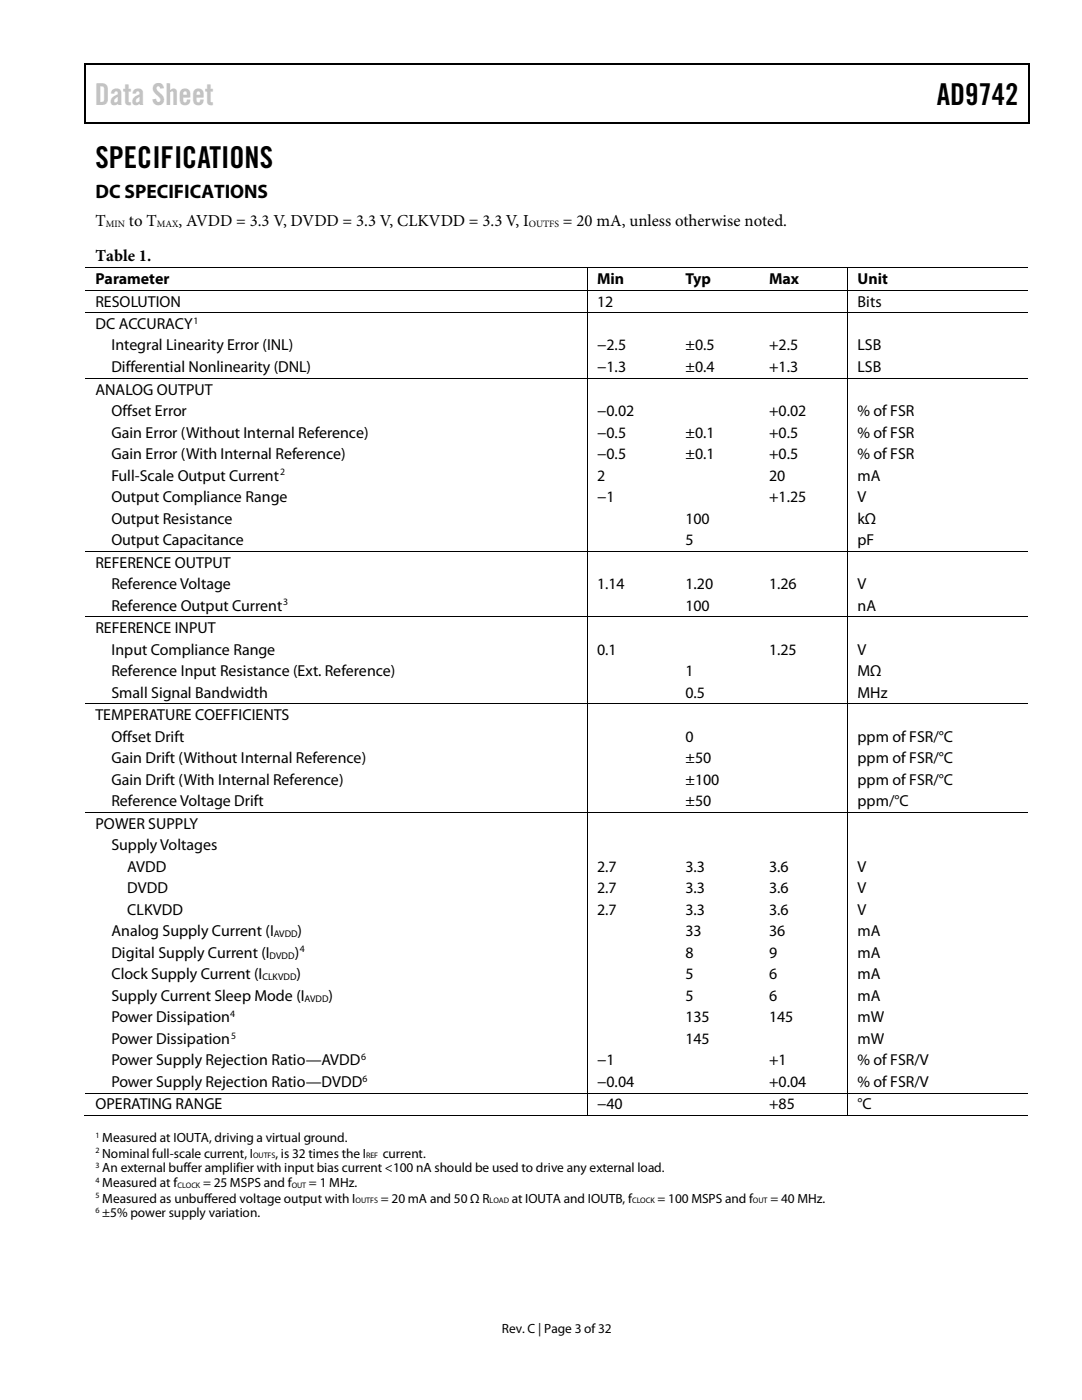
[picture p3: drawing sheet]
<svg xmlns="http://www.w3.org/2000/svg" width="216mm" height="279mm" viewBox="0 0 216 279" stroke-linecap="round" stroke-linejoin="round" font-family="sans-serif">
<defs><g id="words">
<text font-size="6" fill="#c1c1c1" x="18.9" y="20.9">Data Sheet</text>
<g font-size="6">
<text x="186.9" y="20.9">AD9742</text>
<text x="19" y="33.6">SPECIFICATIONS</text>
</g>
<text font-size="3.9" x="19" y="39.6">DC SPECIFICATIONS</text>
<g font-size="3.3">
<text x="19" y="45">T</text>
<text x="25.7" y="45">to T</text>
<text x="35.6" y="45">, AVDD = 3.3 V, DVDD = 3.3 V, CLKVDD = 3.3 V, I</text>
<text x="112.3" y="45">= 20 mA, unless otherwise noted.</text>
<text x="19.1" y="52.2">Table 1.</text>
</g>
<g font-size="3.2">
<text x="19" y="56.7">Parameter</text>
<text x="119.1" y="56.7">Min</text>
<text x="136.8" y="56.7">Typ</text>
<text x="153.5" y="56.7">Max</text>
<text x="171.1" y="56.7">Unit</text>
<text x="19" y="61.2">RESOLUTION</text>
<text x="19" y="65.7">DC ACCURACY</text>
<text x="119.1" y="61.2">12</text>
<text x="171.1" y="61.2">Bits</text>
<text x="22.2" y="69.9">Integral Linearity Error (INL)</text>
<text x="119.1" y="69.9">−2.5</text>
<text x="136.8" y="69.9">±0.5</text>
<text x="153.5" y="69.9">+2.5</text>
<text x="171.1" y="69.9">LSB</text>
<text x="22.2" y="74.3">Differential Nonlinearity (DNL)</text>
<text x="119.1" y="74.3">−1.3</text>
<text x="136.8" y="74.3">±0.4</text>
<text x="153.5" y="74.3">+1.3</text>
<text x="171.1" y="74.3">LSB</text>
<text x="19" y="78.7">ANALOG OUTPUT</text>
<text x="22.2" y="83">Offset Error</text>
<text x="119.1" y="83">−0.02</text>
<text x="153.5" y="83">+0.02</text>
<text x="171.1" y="83">% of FSR</text>
<text x="22.2" y="87.3">Gain Error (Without Internal Reference)</text>
<text x="119.1" y="87.3">−0.5</text>
<text x="136.8" y="87.3">±0.1</text>
<text x="153.5" y="87.3">+0.5</text>
<text x="171.1" y="87.3">% of FSR</text>
<text x="22.2" y="91.6">Gain Error (With Internal Reference)</text>
<text x="22.2" y="95.9">Full-Scale Output Current</text>
<text x="119.1" y="91.6">−0.5</text>
<text x="119.1" y="95.9">2</text>
<text x="136.8" y="91.6">±0.1</text>
<text x="153.5" y="91.6">+0.5</text>
<text x="153.5" y="95.9">20</text>
<text x="171.1" y="91.6">% of FSR</text>
<text x="171.1" y="95.9">mA</text>
<text x="22.2" y="100.2">Output Compliance Range</text>
<text x="119.1" y="100.2">−1</text>
<text x="153.5" y="100.2">+1.25</text>
<text x="171.1" y="100.2">V</text>
<text x="22.2" y="104.5">Output Resistance</text>
<text x="136.8" y="104.5">100</text>
<text x="171.1" y="104.5">kΩ</text>
<text x="19" y="113.3">REFERENCE OUTPUT</text>
<text x="22.2" y="108.8">Output Capacitance</text>
<text x="136.8" y="108.8">5</text>
<text x="171.1" y="108.8">pF</text>
<text x="22.2" y="117.6">Reference Voltage</text>
<text x="119.1" y="117.6">1.14</text>
<text x="136.8" y="117.6">1.20</text>
<text x="153.5" y="117.6">1.26</text>
<text x="171.1" y="117.6">V</text>
<text x="22.2" y="121.9">Reference Output Current</text>
<text x="136.8" y="121.9">100</text>
<text x="171.1" y="121.9">nA</text>
<text x="19" y="126.3">REFERENCE INPUT</text>
<text x="22.2" y="130.6">Input Compliance Range</text>
<text x="119.1" y="130.6">0.1</text>
<text x="153.5" y="130.6">1.25</text>
<text x="171.1" y="130.6">V</text>
<text x="22.2" y="134.9">Reference Input Resistance (Ext. Reference)</text>
<text x="136.8" y="134.9">1</text>
<text x="171.1" y="134.9">MΩ</text>
<text x="19" y="143.7">TEMPERATURE COEFFICIENTS</text>
<text x="22.2" y="139.2">Small Signal Bandwidth</text>
<text x="136.8" y="139.2">0.5</text>
<text x="171.1" y="139.2">MHz</text>
<text x="22.2" y="148">Offset Drift</text>
<text x="136.8" y="148">0</text>
<text x="171.1" y="148">ppm of FSR/°C</text>
<text x="22.2" y="152.3">Gain Drift (Without Internal Reference)</text>
<text x="136.8" y="152.3">±50</text>
<text x="171.1" y="152.3">ppm of FSR/°C</text>
<text x="22.2" y="156.6">Gain Drift (With Internal Reference)</text>
<text x="22.2" y="160.9">Reference Voltage Drift</text>
<text x="136.8" y="156.6">±100</text>
<text x="136.8" y="160.9">±50</text>
<text x="171.1" y="160.9">ppm/°C</text>
<text x="171.1" y="156.6">ppm of FSR/°C</text>
<text x="19" y="165.4">POWER SUPPLY</text>
<text x="22.2" y="169.7">Supply Voltages</text>
<text x="25.4" y="173.9">AVDD</text>
<text x="119.1" y="173.9">2.7</text>
<text x="136.8" y="173.9">3.3</text>
<text x="153.5" y="173.9">3.6</text>
<text x="171.1" y="173.9">V</text>
<text x="25.4" y="178.3">DVDD</text>
<text x="119.1" y="178.3">2.7</text>
<text x="136.8" y="178.3">3.3</text>
<text x="153.5" y="178.3">3.6</text>
<text x="171.1" y="178.3">V</text>
<text x="25.4" y="182.5">CLKVDD</text>
<text x="119.1" y="182.5">2.7</text>
<text x="136.8" y="182.5">3.3</text>
<text x="153.5" y="182.5">3.6</text>
<text x="171.1" y="182.5">V</text>
<text x="22.2" y="186.9">Analog Supply Current (I</text>
<text x="22.2" y="191.1">Digital Supply Current (I</text>
<text x="58.8" y="191.1">)</text>
<text x="59.4" y="186.9">)</text>
<text x="136.8" y="186.9">33</text>
<text x="136.8" y="191.1">8</text>
<text x="153.5" y="186.9">36</text>
<text x="153.5" y="191.1">9</text>
<text x="171.1" y="186.9">mA</text>
<text x="171.1" y="191.1">mA</text>
<text x="22.2" y="195.4">Clock Supply Current (I</text>
<text x="59.2" y="195.4">)</text>
<text x="136.8" y="195.4">5</text>
<text x="153.5" y="195.4">6</text>
<text x="171.1" y="195.4">mA</text>
<text x="22.2" y="199.7">Supply Current Sleep Mode (I</text>
<text x="65.5" y="199.7">)</text>
<text x="136.8" y="199.7">5</text>
<text x="153.5" y="199.7">6</text>
<text x="171.1" y="199.7">mA</text>
<text x="22.2" y="204">Power Dissipation</text>
<text x="22.2" y="208.3">Power Dissipation</text>
<text x="136.8" y="208.3">145</text>
<text x="136.8" y="204">135</text>
<text x="153.5" y="204">145</text>
<text x="171.1" y="208.3">mW</text>
<text x="171.1" y="204">mW</text>
<text x="22.2" y="212.6">Power Supply Rejection Ratio—AVDD</text>
<text x="119.1" y="212.6">−1</text>
<text x="153.5" y="212.6">+1</text>
<text x="171.1" y="212.6">% of FSR/V</text>
<text x="19" y="221.4">OPERATING RANGE</text>
<text x="22.2" y="216.9">Power Supply Rejection Ratio—DVDD</text>
<text x="119.1" y="216.9">−0.04</text>
<text x="119.1" y="221.4">−40</text>
<text x="153.5" y="216.9">+0.04</text>
<text x="153.5" y="221.4">+85</text>
<text x="171.1" y="216.9">% of FSR/V</text>
<text x="171.1" y="221.4">°C</text>
</g>
<g font-size="2.7">
<text x="20.4" y="228">Measured at IOUTA, driving a virtual ground.</text>
<text x="20.4" y="231">Nominal full-scale current, I</text>
<text x="20.4" y="234">An external buffer amplifier with input bias current &lt;100 nA should be used to drive any external load.</text>
<text x="54.9" y="231">, is 32 times the I</text>
<text x="76.4" y="231">current.</text>
<text x="20.4" y="237">Measured at f</text>
<text x="20.4" y="240">Measured as unbuffered voltage output with I</text>
<text x="40.5" y="237">= 25 MSPS and f</text>
<text x="61.6" y="237">= 1 MHz.</text>
<text x="76" y="240">= 20 mA and 50 Ω R</text>
<text x="102.1" y="240">at IOUTA and IOUTB, f</text>
<text x="131.2" y="240">= 100 MSPS and f</text>
<text x="153.7" y="240">= 40 MHz.</text>
<text x="20.4" y="243">±5% power supply variation.</text>
<text x="100.2" y="266">Rev. C | Page 3 of32</text>
</g>
<g font-size="1.9">
<text x="21.1" y="45.2">MIN</text>
<text x="31.3" y="45.2">MAX</text>
<text x="105.5" y="45.2">OUTFS</text>
<text x="38.6" y="64.6">1</text>
<text x="55.9" y="94.9">2</text>
<text x="56.5" y="120.8">3</text>
<text x="53.8" y="191.3">DVDD</text>
<text x="54.6" y="187">AVDD</text>
<text x="59.8" y="190.1">4</text>
<text x="52.4" y="195.6">CLKVDD</text>
<text x="45.9" y="202.9">4</text>
<text x="60.8" y="199.9">AVDD</text>
<text x="46.1" y="207.3">5</text>
<text x="72.1" y="211.5">6</text>
<text x="72.3" y="215.9">6</text>
</g>
<g font-size="1.6">
<text x="19" y="227.1">1</text>
<text x="19" y="230.1">2</text>
<text x="19" y="233.1">3</text>
<text x="50.5" y="231.2">OUTFS</text>
<text x="73.1" y="231.2">REF</text>
<text x="19" y="236.1">4</text>
<text x="19" y="239.1">5</text>
<text x="35.4" y="237.2">CLOCK</text>
<text x="58.2" y="237.2">OUT</text>
<text x="19" y="242.1">6</text>
<text x="71" y="240.2">OUTFS</text>
<text x="97.7" y="240.2">LOAD</text>
<text x="126.1" y="240.2">CLOCK</text>
<text x="150.2" y="240.2">OUT</text>
</g>
</g></defs>
<g fill="#000">
<path d="M16.9 12.7h.2v1h-.2zM16.9 12.7h.2v.3h-.2zM82.5 12.7h.3v.3h-.3zM205.1 12.7h.3v1h-.3zM205.1 12.7h.3v.3h-.3zM16.9 24.4h.2v.2h-.2zM82.3 24.4h.2v.2h-.2zM205.1 24.4h.3v.2h-.3zM117.1 53.3h.2v.2h-.2zM117.1 57.9h.2v.1h-.2zM134.9 53.3h.1v.2h-.1zM134.9 57.9h.1v.1h-.1z"/>
<path d="M151.6 53.3h.1v.2h-.1zM151.6 57.9h.1v.1h-.1zM169.1 53.3h.2v.2h-.2zM169.1 57.9h.2v.1h-.2zM117.1 62.4h.2v.1h-.2zM117.1 75.4h.2v.2h-.2zM134.9 62.4h.1v.1h-.1zM134.9 75.4h.1v.2h-.1zM151.6 62.4h.1v.1h-.1zM151.6 75.4h.1v.2h-.1zM169.1 62.4h.2v.1h-.2zM169.1 75.4h.2v.2h-.2z"/>
<path d="M117.1 109.9h.2v.2h-.2zM134.9 109.9h.1v.2h-.1zM151.6 109.9h.1v.2h-.1zM169.1 109.9h.2v.2h-.2zM117.1 123h.2v.2h-.2zM134.9 123h.1v.2h-.1zM151.6 123h.1v.2h-.1zM169.1 123h.2v.2h-.2zM117.1 140.4h.2v.1h-.2zM134.9 140.4h.1v.1h-.1zM151.6 140.4h.1v.1h-.1zM169.1 140.4h.2v.1h-.2z"/>
<path d="M117.1 162.1h.2v.1h-.2zM134.9 162.1h.1v.1h-.1zM151.6 162.1h.1v.1h-.1zM169.1 162.1h.2v.1h-.2zM117.1 218.1h.2v.1h-.2zM134.9 218.1h.1v.1h-.1zM151.6 218.1h.1v.1h-.1zM169.1 218.1h.2v.1h-.2zM117.1 222.5h.2v.2h-.2zM134.6 222.5h.2v.2h-.2zM151.3 222.5h.2v.2h-.2zM169.1 222.5h.2v.2h-.2z"/>
</g>
<path d="M17 13.7v10.7M17.1 12.8h65.4M82.8 12.8h122.3M205.2 13.7v10.7M17.1 24.5h188" fill="none" stroke="#000" stroke-width=".25"/>
<g fill="none" stroke="#000" stroke-width=".2">
<path d="M17.1 53.4h100M17.1 58h100M117.2 53.5v4.4M117.2 58v4.4M117.3 53.4h17.6M117.3 58h17.6M135 53.4h16.6M135 58h16.6M151.7 53.4h17.4M151.7 58h17.4M169.2 53.5v4.4M169.2 58v4.4"/>
<path d="M169.3 53.4h35.8M169.3 58h35.8M17.1 62.4h100M17.1 75.5h100M117.2 62.5v12.9M117.2 75.6v34.3M117.3 62.4h17.6M117.3 75.5h17.6M135 62.4h16.6M135 75.5h16.6M151.7 62.4h17.4M151.7 75.5h17.4"/>
<path d="M169.2 62.5v12.9M169.2 75.6v34.3M169.3 62.4h35.8M169.3 75.5h35.8M17.1 110h100M117.2 110.1v12.9M117.3 110h17.6M135 110h16.6M151.7 110h17.4M169.2 110.1v12.9M169.3 110h35.8M17.1 123.1h100"/>
<path d="M117.2 123.2v17.2M117.3 123.1h17.6M135 123.1h16.6M151.7 123.1h17.4M169.2 123.2v17.2M169.3 123.1h35.8M17.1 140.5h100M117.2 140.5v21.6M117.3 140.5h17.6M135 140.5h16.6M151.7 140.5h17.4M169.2 140.5v21.6"/>
<path d="M169.3 140.5h35.8M17.1 162.1h100M117.2 162.2v55.9M117.3 162.1h17.6M135 162.1h16.6M151.7 162.1h17.4M169.2 162.2v55.9M169.3 162.1h35.8M17.1 218.1h100M117.2 218.2v4.3M117.3 218.1h17.6M135 218.1h16.6"/>
<path d="M151.7 218.1h17.4M169.2 218.2v4.3M169.3 218.1h35.8M16.9 222.6h100.2M117.3 222.6h51.8M169.3 222.6h35.8"/>
</g>
<use href="#words"/>
</svg>
